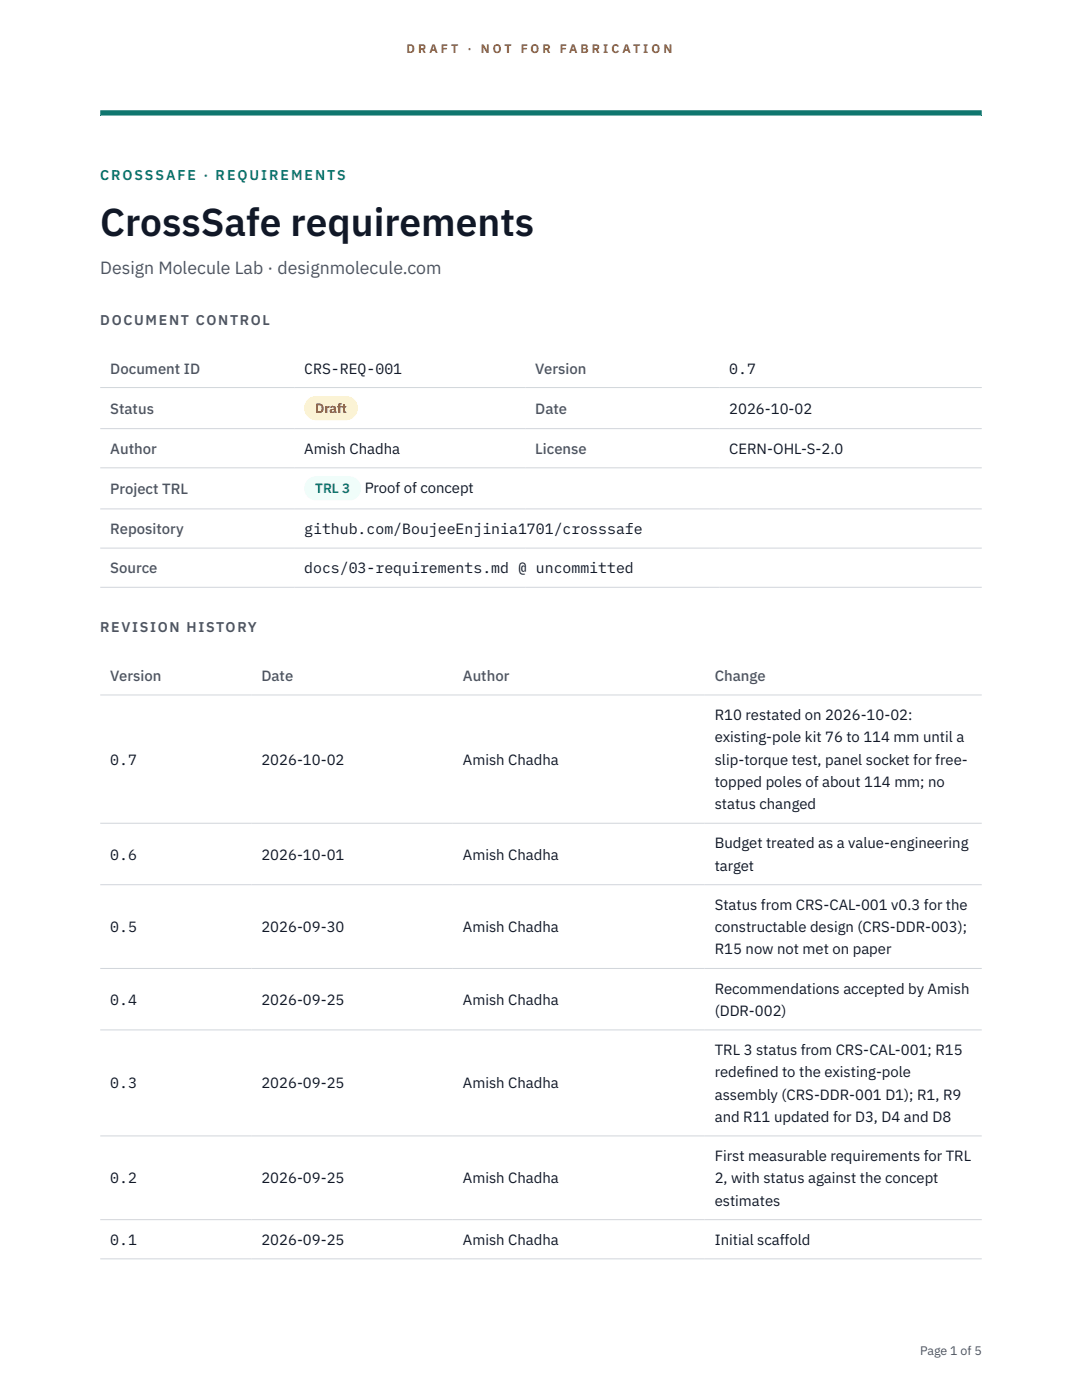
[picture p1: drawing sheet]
<svg xmlns="http://www.w3.org/2000/svg" width="216mm" height="279mm" viewBox="0 0 216 279" stroke-linecap="round" stroke-linejoin="round" font-family="sans-serif">
<defs><g id="words">
<text font-size="7.8" fill="#111827" x="20" y="47.1">CrossSafe requirements</text>
<text font-size="3.5" fill="#4b5563" x="20" y="54.6">Design Molecule Lab · designmolecule.com</text>
<g font-size="3" fill="#4b5563">
<text x="22" y="74.5">Document ID</text>
<text x="106.8" y="74.5">Version</text>
<text x="22" y="82.6">Status</text>
<text x="106.8" y="82.6">Date</text>
<text x="22" y="90.6">Author</text>
<text x="106.8" y="90.6">License</text>
<text x="22" y="98.6">Project TRL</text>
<text x="22" y="106.6">Repository</text>
<text x="22" y="114.4">Source</text>
<text x="22" y="135.9">Version</text>
<text x="52.2" y="135.9">Date</text>
<text x="92.4" y="135.9">Author</text>
<text x="142.6" y="135.9">Change</text>
</g>
<g font-size="3" fill="#111827">
<text x="60.7" y="74.5">CRS-REQ-001</text>
<text x="145.5" y="74.5">0.7</text>
<text x="145.5" y="82.6">2026-10-02</text>
<text x="60.7" y="90.6">Amish Chadha</text>
<text x="145.5" y="90.6">CERN-OHL-S-2.0</text>
<text x="72.8" y="98.5">Proof of concept</text>
<text x="60.7" y="106.6">github.com/BoujeeEnjinia1701/crosssafe</text>
<text x="60.7" y="114.4">docs/03-requirements.md @ uncommitted</text>
<text x="142.6" y="143.7">R10 restated on 2026-10-02:</text>
<text x="142.6" y="148.2">existing-pole kit 76 to 114 mm until a</text>
<text x="22" y="152.6">0.7</text>
<text x="52.2" y="152.6">2026-10-02</text>
<text x="92.4" y="152.6">Amish Chadha</text>
<text x="142.6" y="152.6">slip-torque test, panel socket for free-</text>
<text x="142.6" y="157.1">topped poles of about 114 mm; no</text>
<text x="142.6" y="161.5">status changed</text>
<text x="22" y="171.5">0.6</text>
<text x="52.2" y="171.5">2026-10-01</text>
<text x="92.4" y="171.5">Amish Chadha</text>
<text x="142.6" y="169.3">Budget treated as a value-engineering</text>
<text x="142.6" y="173.8">target</text>
<text x="142.6" y="181.6">Status from CRS-CAL-001 v0.3 for the</text>
<text x="22" y="186">0.5</text>
<text x="52.2" y="186">2026-09-30</text>
<text x="92.4" y="186">Amish Chadha</text>
<text x="142.6" y="186">constructable design (CRS-DDR-003);</text>
<text x="142.6" y="190.5">R15 now not met on paper</text>
<text x="22" y="200.5">0.4</text>
<text x="52.2" y="200.5">2026-09-25</text>
<text x="92.4" y="200.5">Amish Chadha</text>
<text x="142.6" y="198.3">Recommendations accepted by Amish</text>
<text x="142.6" y="202.7">(DDR-002)</text>
<text x="142.6" y="210.6">TRL 3 status from CRS-CAL-001; R15</text>
<text x="142.6" y="215">redef</text>
<text x="148.7" y="215">ined to the existing-pole</text>
<text x="22" y="217.2">0.3</text>
<text x="52.2" y="217.2">2026-09-25</text>
<text x="92.4" y="217.2">Amish Chadha</text>
<text x="142.6" y="219.5">assembly (CRS-DDR-001 D1); R1, R9</text>
<text x="142.6" y="223.9">and R11 updated for D3, D4 and D8</text>
<text x="142.6" y="231.7">First measurable requirements for TRL</text>
<text x="22" y="236.2">0.2</text>
<text x="52.2" y="236.2">2026-09-25</text>
<text x="92.4" y="236.2">Amish Chadha</text>
<text x="142.6" y="236.2">2, with status against the concept</text>
<text x="142.6" y="240.6">estimates</text>
<text x="22" y="248.4">0.1</text>
<text x="52.2" y="248.4">2026-09-25</text>
<text x="92.4" y="248.4">Amish Chadha</text>
<text x="142.6" y="248.4">Initial scaffold</text>
</g>
<text font-size="2.8" fill="#0f766e" x="20" y="36">CROSSSAFE · REQUIREMENTS</text>
<g font-size="2.8" fill="#4b5563">
<text x="20" y="64.8">DOCUMENT CONTROL</text>
<text x="20" y="126.2">REVISION HISTORY</text>
</g>
<text font-size="2.7" fill="#92400e" x="62.9" y="82.5">Draft</text>
<text font-size="2.7" fill="#0f766e" x="62.9" y="98.5">TRL 3</text>
<g font-size="2.5" fill="#b45309">
<text x="81.1" y="10.5">D R A F T</text>
<text x="93.3" y="10.5">·</text>
<text x="95.9" y="10.5">N O T</text>
<text x="103.9" y="10.5">F O R</text>
<text x="111.7" y="10.5">F A B R I C A T I O N</text>
</g>
<text font-size="2.5" fill="#4b5563" x="183.6" y="270.3">Page 1 of 5</text>
</g></defs>
<path d="M20 23.1h175.9zM20 22h175.9v1.1h-175.9z" fill-rule="evenodd" fill="#0f766e"/>
<g fill="none" stroke="#d1d5db" stroke-width=".2">
<path d="M20 77.3h175.9M20 85.5h175.9M20 93.4h175.9M20 101.6h175.9M20 109.4h175.9M20 117.2h175.9M20 138.7h175.9M20 164.3h175.9M20 176.6h175.9M20 193.3h175.9M20 205.5h175.9M20 226.7h175.9"/>
<path d="M20 243.4h175.9M20 251.2h175.9"/>
</g>
<path d="M60.7 79h10.7v4.9h-10.7z" fill="#fef3c7"/>
<path d="M60.7 95.1h11.4v4.8h-11.4z" fill="#f0fdfa"/>
<use href="#words"/>
</svg>
